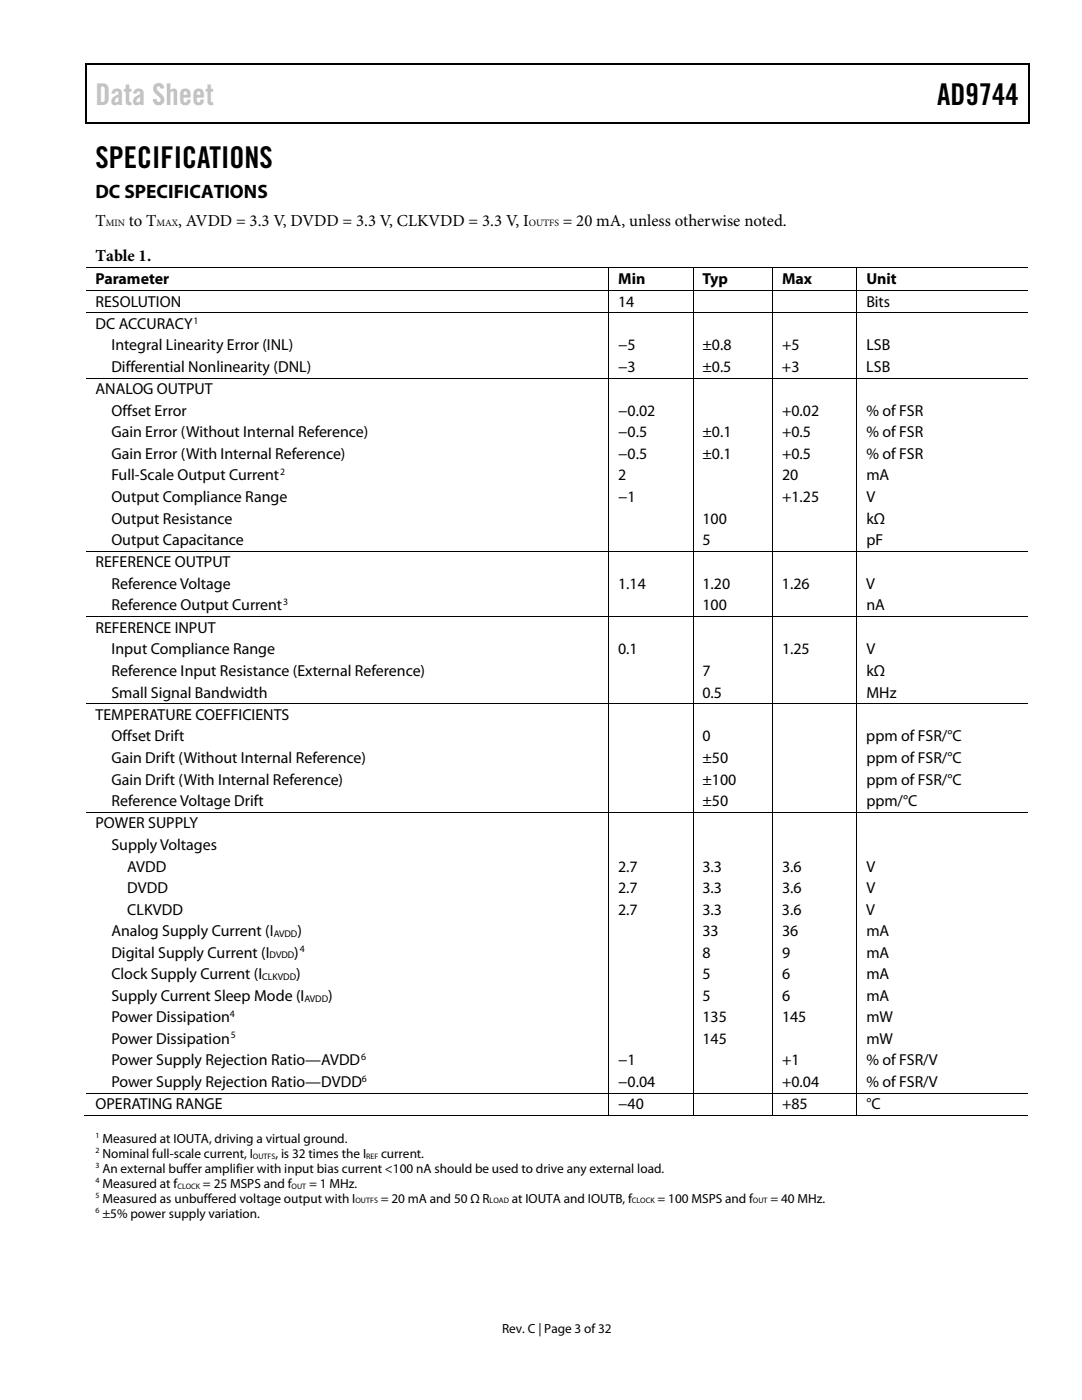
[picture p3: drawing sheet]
<svg xmlns="http://www.w3.org/2000/svg" width="216mm" height="279mm" viewBox="0 0 216 279" stroke-linecap="round" stroke-linejoin="round" font-family="sans-serif">
<defs><g id="words">
<text font-size="6" fill="#c1c1c1" x="19" y="21">Data Sheet</text>
<g font-size="6">
<text x="187" y="21">AD9744</text>
<text x="19" y="33.6">SPECIFICATIONS</text>
</g>
<text font-size="3.9" x="19" y="39.6">DC SPECIFICATIONS</text>
<g font-size="3.3">
<text x="19" y="45">T</text>
<text x="25.7" y="45">to T</text>
<text x="35.6" y="45">, AVDD = 3.3 V, DVDD = 3.3 V, CLKVDD = 3.3 V, I</text>
<text x="112.3" y="45">= 20 mA, unless otherwise noted.</text>
<text x="19.1" y="52.1">Table 1.</text>
</g>
<g font-size="3.2">
<text x="19" y="56.7">Parameter</text>
<text x="123.3" y="56.7">Min</text>
<text x="140.2" y="56.7">Typ</text>
<text x="156" y="56.7">Max</text>
<text x="172.9" y="56.7">Unit</text>
<text x="19" y="61.2">RESOLUTION</text>
<text x="19" y="65.6">DC ACCURACY</text>
<text x="123.3" y="61.2">14</text>
<text x="172.9" y="61.2">Bits</text>
<text x="22.2" y="69.9">Integral Linearity Error (INL)</text>
<text x="123.3" y="69.9">−5</text>
<text x="140.2" y="69.9">±0.8</text>
<text x="156" y="69.9">+5</text>
<text x="172.9" y="69.9">LSB</text>
<text x="22.2" y="74.2">Differential Nonlinearity (DNL)</text>
<text x="123.3" y="74.2">−3</text>
<text x="140.2" y="74.2">±0.5</text>
<text x="156" y="74.2">+3</text>
<text x="172.9" y="74.2">LSB</text>
<text x="19" y="78.7">ANALOG OUTPUT</text>
<text x="22.2" y="83">Offset Error</text>
<text x="123.3" y="83">−0.02</text>
<text x="156" y="83">+0.02</text>
<text x="172.9" y="83">% of FSR</text>
<text x="22.2" y="87.3">Gain Error (Without Internal Reference)</text>
<text x="123.3" y="87.3">−0.5</text>
<text x="140.2" y="87.3">±0.1</text>
<text x="156" y="87.3">+0.5</text>
<text x="172.9" y="87.3">% of FSR</text>
<text x="22.2" y="91.6">Gain Error (With Internal Reference)</text>
<text x="22.2" y="95.9">Full-Scale Output Current</text>
<text x="123.3" y="95.9">2</text>
<text x="123.3" y="91.6">−0.5</text>
<text x="140.2" y="91.6">±0.1</text>
<text x="156" y="95.9">20</text>
<text x="156" y="91.6">+0.5</text>
<text x="172.9" y="95.9">mA</text>
<text x="172.9" y="91.6">% of FSR</text>
<text x="22.2" y="100.2">Output Compliance Range</text>
<text x="123.3" y="100.2">−1</text>
<text x="156" y="100.2">+1.25</text>
<text x="172.9" y="100.2">V</text>
<text x="22.2" y="104.5">Output Resistance</text>
<text x="140.2" y="104.5">100</text>
<text x="172.9" y="104.5">kΩ</text>
<text x="19" y="113.2">REFERENCE OUTPUT</text>
<text x="22.2" y="108.8">Output Capacitance</text>
<text x="140.2" y="108.8">5</text>
<text x="172.9" y="108.8">pF</text>
<text x="22.2" y="117.5">Reference Voltage</text>
<text x="123.3" y="117.5">1.14</text>
<text x="140.2" y="117.5">1.20</text>
<text x="156" y="117.5">1.26</text>
<text x="172.9" y="117.5">V</text>
<text x="22.2" y="121.8">Reference Output Current</text>
<text x="140.2" y="121.8">100</text>
<text x="172.9" y="121.8">nA</text>
<text x="19" y="126.3">REFERENCE INPUT</text>
<text x="22.2" y="130.6">Input Compliance Range</text>
<text x="123.3" y="130.6">0.1</text>
<text x="156" y="130.6">1.25</text>
<text x="172.9" y="130.6">V</text>
<text x="22.2" y="134.9">Reference Input Resistance (External Reference)</text>
<text x="140.2" y="134.9">7</text>
<text x="172.9" y="134.9">kΩ</text>
<text x="19" y="143.7">TEMPERATURE COEFFICIENTS</text>
<text x="22.2" y="139.2">Small Signal Bandwidth</text>
<text x="140.2" y="139.2">0.5</text>
<text x="172.9" y="139.2">MHz</text>
<text x="22.2" y="148">Offset Drift</text>
<text x="140.2" y="148">0</text>
<text x="172.9" y="148">ppm of FSR/°C</text>
<text x="22.2" y="152.3">Gain Drift (Without Internal Reference)</text>
<text x="140.2" y="152.3">±50</text>
<text x="172.9" y="152.3">ppm of FSR/°C</text>
<text x="22.2" y="156.6">Gain Drift (With Internal Reference)</text>
<text x="22.2" y="160.9">Reference Voltage Drift</text>
<text x="140.2" y="156.6">±100</text>
<text x="140.2" y="160.9">±50</text>
<text x="172.9" y="156.6">ppm of FSR/°C</text>
<text x="172.9" y="160.9">ppm/°C</text>
<text x="19" y="165.3">POWER SUPPLY</text>
<text x="22.2" y="169.6">Supply Voltages</text>
<text x="25.4" y="173.9">AVDD</text>
<text x="123.3" y="173.9">2.7</text>
<text x="140.2" y="173.9">3.3</text>
<text x="156" y="173.9">3.6</text>
<text x="172.9" y="173.9">V</text>
<text x="25.4" y="178.2">DVDD</text>
<text x="123.3" y="178.2">2.7</text>
<text x="140.2" y="178.2">3.3</text>
<text x="156" y="178.2">3.6</text>
<text x="172.9" y="178.2">V</text>
<text x="25.4" y="182.5">CLKVDD</text>
<text x="123.3" y="182.5">2.7</text>
<text x="140.2" y="182.5">3.3</text>
<text x="156" y="182.5">3.6</text>
<text x="172.9" y="182.5">V</text>
<text x="22.2" y="186.8">Analog Supply Current (I</text>
<text x="22.2" y="191.1">Digital Supply Current (I</text>
<text x="58.7" y="191.1">)</text>
<text x="59.4" y="186.8">)</text>
<text x="140.2" y="186.8">33</text>
<text x="140.2" y="191.1">8</text>
<text x="156" y="186.8">36</text>
<text x="156" y="191.1">9</text>
<text x="172.9" y="186.8">mA</text>
<text x="172.9" y="191.1">mA</text>
<text x="22.2" y="195.4">Clock Supply Current (I</text>
<text x="59.1" y="195.4">)</text>
<text x="140.2" y="195.4">5</text>
<text x="156" y="195.4">6</text>
<text x="172.9" y="195.4">mA</text>
<text x="22.2" y="199.7">Supply Current Sleep Mode (I</text>
<text x="65.5" y="199.7">)</text>
<text x="140.2" y="199.7">5</text>
<text x="156" y="199.7">6</text>
<text x="172.9" y="199.7">mA</text>
<text x="22.2" y="204">Power Dissipation</text>
<text x="22.2" y="208.3">Power Dissipation</text>
<text x="140.2" y="204">135</text>
<text x="140.2" y="208.3">145</text>
<text x="156" y="204">145</text>
<text x="172.9" y="204">mW</text>
<text x="172.9" y="208.3">mW</text>
<text x="22.2" y="212.6">Power Supply Rejection Ratio—AVDD</text>
<text x="123.3" y="212.6">−1</text>
<text x="156" y="212.6">+1</text>
<text x="172.9" y="212.6">% of FSR/V</text>
<text x="19" y="221.4">OPERATING RANGE</text>
<text x="22.2" y="216.9">Power Supply Rejection Ratio—DVDD</text>
<text x="123.3" y="216.9">−0.04</text>
<text x="123.3" y="221.4">−40</text>
<text x="156" y="216.9">+0.04</text>
<text x="156" y="221.4">+85</text>
<text x="172.9" y="216.9">% of FSR/V</text>
<text x="172.9" y="221.4">°C</text>
</g>
<g font-size="2.6">
<text x="20.4" y="228">Measured at IOUTA, driving a virtual ground.</text>
<text x="20.4" y="231">Nominal full-scale current, I</text>
<text x="54.9" y="231">, is 32 times the I</text>
<text x="76" y="231">current.</text>
<text x="20.4" y="234">An external buffer amplifier with input bias current &lt;100 nA should be used to drive any external load.</text>
<text x="20.4" y="237">Measured at f</text>
<text x="40.5" y="237">= 25 MSPS and f</text>
<text x="61.7" y="237">= 1 MHz.</text>
<text x="20.4" y="240">Measured as unbuffered voltage output with I</text>
<text x="20.4" y="243">±5% power supply variation.</text>
<text x="76" y="240">= 20 mA and 50 Ω R</text>
<text x="102.2" y="240">at IOUTA and IOUTB, f</text>
<text x="131.2" y="240">= 100 MSPS and f</text>
<text x="153.7" y="240">= 40 MHz.</text>
<text x="100.2" y="266">Rev. C | Page 3 of 32</text>
</g>
<g font-size="1.9">
<text x="21.1" y="45.2">MIN</text>
<text x="31.2" y="45.2">MAX</text>
<text x="105.5" y="45.2">OUTFS</text>
<text x="38.6" y="64.6">1</text>
<text x="55.9" y="94.8">2</text>
<text x="56.5" y="120.8">3</text>
<text x="53.8" y="191.3">DVDD</text>
<text x="54.6" y="187">AVDD</text>
<text x="59.8" y="190.1">4</text>
<text x="52.3" y="195.6">CLKVDD</text>
<text x="45.9" y="202.9">4</text>
<text x="60.7" y="199.9">AVDD</text>
<text x="46.1" y="207.2">5</text>
<text x="72.1" y="211.5">6</text>
<text x="72.2" y="215.8">6</text>
</g>
<g font-size="1.6">
<text x="19" y="227.2">1</text>
<text x="19" y="230.1">2</text>
<text x="19" y="233.2">3</text>
<text x="50.5" y="231.2">OUTFS</text>
<text x="73.1" y="231.2">REF</text>
<text x="19" y="236.1">4</text>
<text x="19" y="239.1">5</text>
<text x="35.4" y="237.2">CLOCK</text>
<text x="58.2" y="237.2">OUT</text>
<text x="19" y="242.1">6</text>
<text x="70.9" y="240.2">OUTFS</text>
<text x="97.7" y="240.2">LOAD</text>
<text x="126.1" y="240.2">CLOCK</text>
<text x="150.2" y="240.2">OUT</text>
</g>
</g></defs>
<g fill="#000">
<path d="M17 12.7h.3v1h-.3zM17 12.7h.3v.3h-.3zM82.7 12.7h.2v.3h-.2zM205.2 12.7h.3v1h-.3zM205.2 12.7h.3v.3h-.3zM17 24.4h.3v.3h-.3zM82.4 24.4h.3v.3h-.3zM205.2 24.4h.3v.3h-.3zM121.3 53.3h.2v.2h-.2zM121.3 57.9h.2v.1h-.2zM138.2 53.3h.2v.2h-.2zM138.2 57.9h.2v.1h-.2z"/>
<path d="M154.1 53.3h.1v.2h-.1zM154.1 57.9h.1v.1h-.1zM170.9 53.3h.2v.2h-.2zM170.9 57.9h.2v.1h-.2zM121.3 62.3h.2v.2h-.2zM121.3 75.4h.2v.2h-.2zM138.2 62.3h.2v.2h-.2zM138.2 75.4h.2v.2h-.2zM154.1 62.3h.1v.2h-.1zM154.1 75.4h.1v.2h-.1zM170.9 62.3h.2v.2h-.2zM170.9 75.4h.2v.2h-.2z"/>
<path d="M121.3 110h.2v.1h-.2zM138.2 110h.2v.1h-.2zM154.1 110h.1v.1h-.1zM170.9 110h.2v.1h-.2zM121.3 123h.2v.2h-.2zM138.2 123h.2v.2h-.2zM154.1 123h.1v.2h-.1zM170.9 123h.2v.2h-.2zM121.3 140.4h.2v.2h-.2zM138.2 140.4h.2v.2h-.2zM154.1 140.4h.1v.2h-.1zM170.9 140.4h.2v.2h-.2z"/>
<path d="M121.3 162.1h.2v.1h-.2zM138.2 162.1h.2v.1h-.2zM154.1 162.1h.1v.1h-.1zM170.9 162.1h.2v.1h-.2zM121.3 218.1h.2v.1h-.2zM138.2 218.1h.2v.1h-.2zM154.1 218.1h.1v.1h-.1zM170.9 218.1h.2v.1h-.2zM121.3 222.6h.2v.1h-.2zM138.2 222.6h.2v.1h-.2zM154.1 222.6h.1v.1h-.1zM170.9 222.6h.2v.1h-.2z"/>
</g>
<path d="M17.1 13.7v10.7M17.3 12.8h65.4M82.9 12.8h122.3M205.3 13.7v10.7M17.3 24.5h187.9" fill="none" stroke="#000" stroke-width=".25"/>
<g fill="none" stroke="#000" stroke-width=".2">
<path d="M17.1 53.4h104.2M17.1 58h104.2M121.4 53.5v4.4M121.4 58v4.3M121.5 53.4h16.7M121.5 58h16.7M138.3 53.5v4.4M138.3 58v4.3M138.4 53.4h15.7M138.4 58h15.7M154.1 53.5v4.4M154.1 58v4.3"/>
<path d="M154.2 53.4h16.7M154.2 58h16.7M171 53.5v4.4M171 58v4.3M171.1 53.4h34M171.1 58h34M17.1 62.4h104.2M17.1 75.5h104.2M121.4 62.5v12.9M121.4 75.6v34.4M121.5 62.4h16.7M121.5 75.5h16.7"/>
<path d="M138.3 62.5v12.9M138.3 75.6v34.4M138.4 62.4h15.7M138.4 75.5h15.7M154.1 62.5v12.9M154.1 75.6v34.4M154.2 62.4h16.7M154.2 75.5h16.7M171 62.5v12.9M171 75.6v34.4M171.1 62.4h34M171.1 75.5h34"/>
<path d="M17.1 110h104.2M121.4 110.1v12.9M121.5 110h16.7M138.3 110.1v12.9M138.4 110h15.7M154.1 110.1v12.9M154.2 110h16.7M171 110.1v12.9M171.1 110h34M17.1 123.1h104.2M121.4 123.2v17.2M121.5 123.1h16.7"/>
<path d="M138.3 123.2v17.2M138.4 123.1h15.7M154.1 123.2v17.2M154.2 123.1h16.7M171 123.2v17.2M171.1 123.1h34M17.1 140.5h104.2M121.4 140.6v21.5M121.5 140.5h16.7M138.3 140.6v21.5M138.4 140.5h15.7M154.1 140.6v21.5"/>
<path d="M154.2 140.5h16.7M171 140.6v21.5M171.1 140.5h34M17.1 162.1h104.2M121.4 162.2v55.9M121.5 162.1h16.7M138.3 162.2v55.9M138.4 162.1h15.7M154.1 162.2v55.9M154.2 162.1h16.7M171 162.2v55.9M171.1 162.1h34"/>
<path d="M17.1 218.2h104.2M121.4 218.2v4.4M121.5 218.2h16.7M138.3 218.2v4.4M138.4 218.2h15.7M154.1 218.2v4.4M154.2 218.2h16.7M171 218.2v4.4M171.1 218.2h34M16.9 222.7h104.4M121.5 222.7h16.7M138.4 222.7h15.7"/>
<path d="M154.2 222.7h16.7M171.1 222.7h34"/>
</g>
<use href="#words"/>
</svg>
